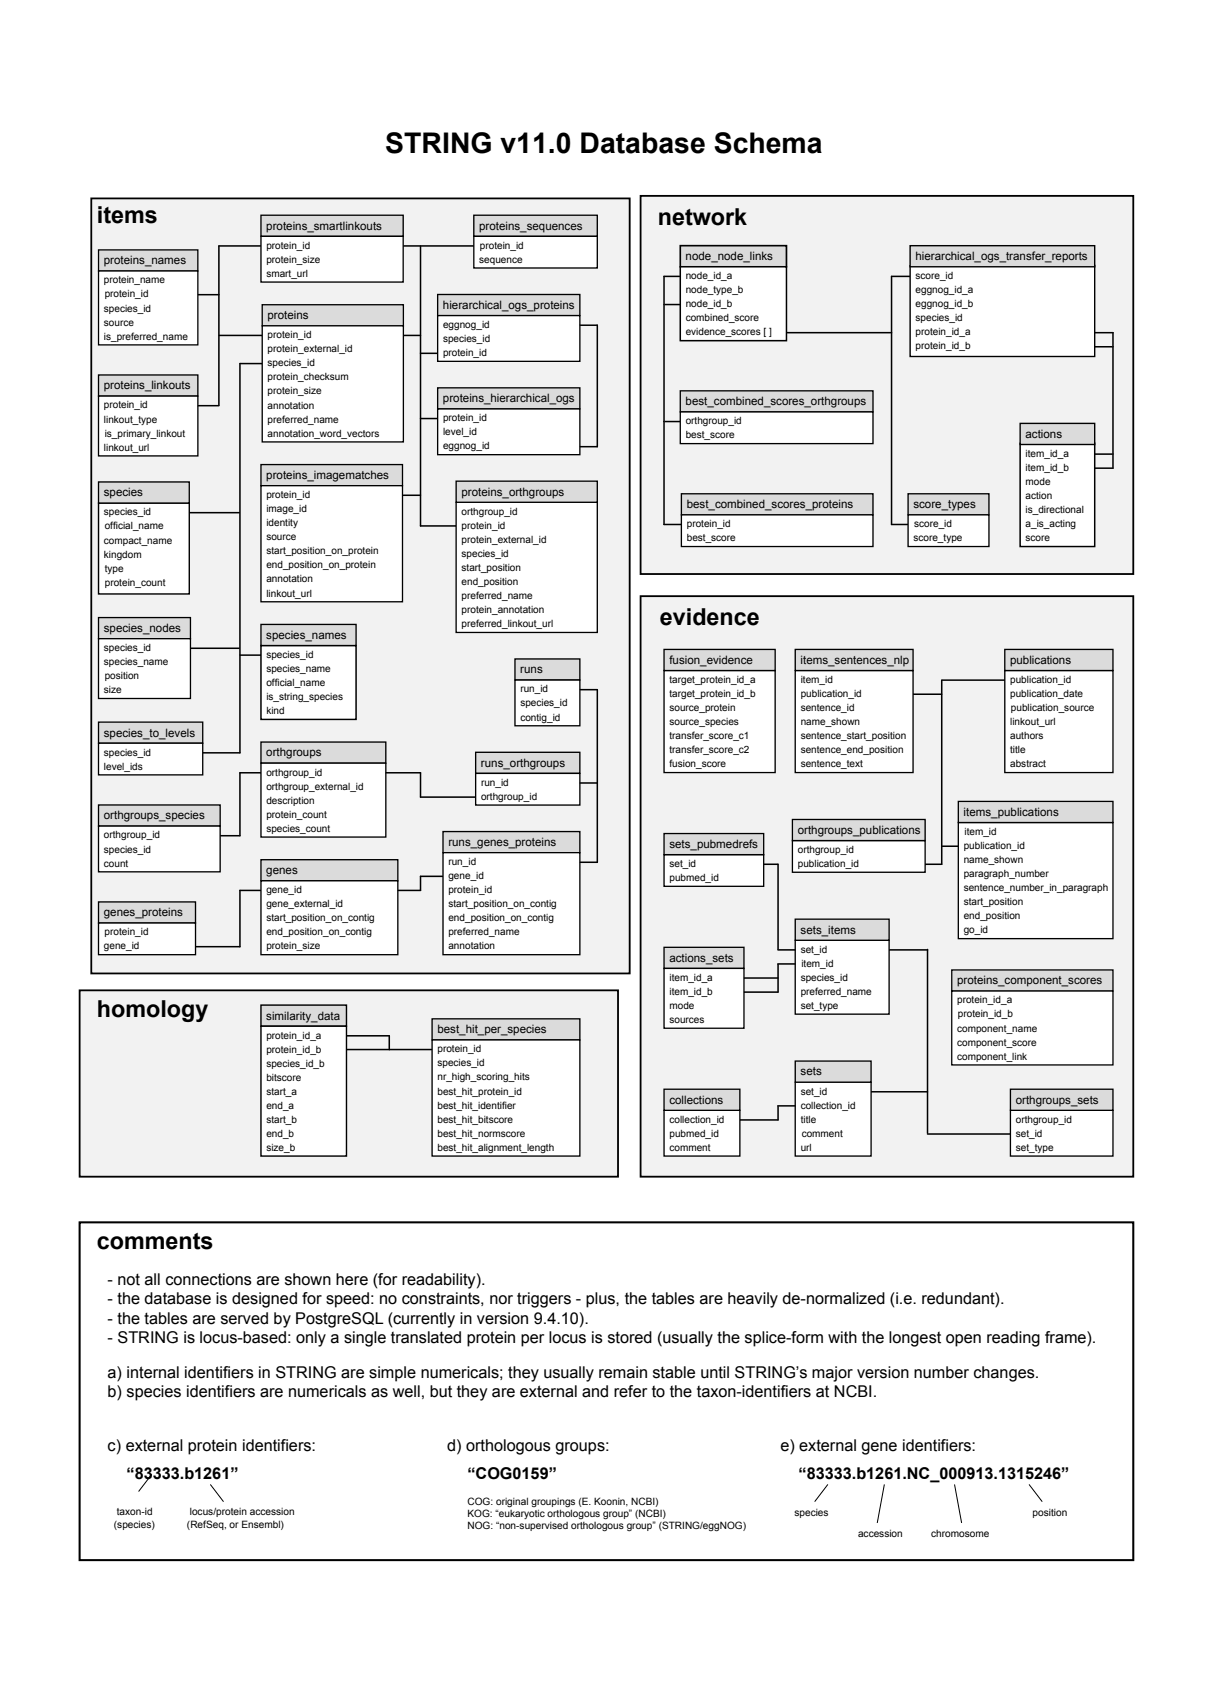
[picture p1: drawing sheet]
<svg xmlns="http://www.w3.org/2000/svg" width="210mm" height="297mm" viewBox="0 0 210 297" stroke-linecap="round" stroke-linejoin="round" font-family="sans-serif">
<defs><g id="words">
<text font-size="4.9" x="67" y="26.6">STRING v11.0 Database Schema</text>
<g font-size="4.1">
<text x="16.8" y="38.8">items</text>
<text x="114.4" y="39.1">network</text>
<text x="114.7" y="108.7">evidence</text>
<text x="16.8" y="176.9">homology</text>
<text x="16.8" y="217.3">comments</text>
</g>
<g font-size="2.8">
<text x="18.7" y="223.4">- not all connections are shown here (for readability).</text>
<text x="18.7" y="226.8">- the database is designed for speed: no constraints, nor triggers - plus, the tables are heavily de-normalized (i.e. redundant).</text>
<text x="18.7" y="230.1">- the tables are served by PostgreSQL (currently in version 9.4.10).</text>
<text x="18.7" y="233.5">- STRING is locus-based: only a single translated protein per locus is stored (usually the splice-form with the longest open reading frame).</text>
<text x="18.7" y="239.6">a) internal identifiers in STRING are simple numericals; they usually remain stable until STRING’s major version number changes.</text>
<text x="18.7" y="243">b) species identifiers are numericals as well, but they are external and refer to the taxon-identifiers at NCBI.</text>
<text x="18.7" y="252.2">c) external protein identifiers:</text>
<text x="22" y="257.1">“83333.b1261”</text>
<text x="77.7" y="252.2">d) orthologous groups:</text>
<text x="81.3" y="257.1">“COG0159”</text>
<text x="135.7" y="252.2">e) external gene identifiers:</text>
<text x="138.8" y="257.1">“83333.b1261.NC_000913.1315246”</text>
</g>
<g font-size="2">
<text x="46.3" y="39.9">proteins_smartlinkouts</text>
<text x="83.3" y="39.9">proteins_sequences</text>
<text x="18.1" y="46">proteins_names</text>
<text x="119.2" y="45.2">node_node_links</text>
<text x="159.1" y="45.2">hierarchical_ogs_transfer_reports</text>
<text x="77" y="53.7">hierarchical_ogs_proteins</text>
<text x="46.5" y="55.5">proteins</text>
<text x="18.1" y="67.7">proteins_linkouts</text>
<text x="77" y="69.9">proteins_hierarchical_ogs</text>
<text x="119.2" y="70.5">best_combined_scores_orthgroups</text>
<text x="178.3" y="76.1">actions</text>
<text x="46.3" y="83.3">proteins_imagematches</text>
<text x="18.1" y="86.3">species</text>
<text x="80.2" y="86.2">proteins_orthgroups</text>
<text x="119.4" y="88.4">best_combined_scores_proteins</text>
<text x="158.8" y="88.4">score_types</text>
<text x="18.1" y="109.9">species_nodes</text>
<text x="46.3" y="111.1">species_names</text>
<text x="90.5" y="117.1">runs</text>
<text x="116.4" y="115.4">fusion_evidence</text>
<text x="139.2" y="115.4">items_sentences_nlp</text>
<text x="175.6" y="115.4">publications</text>
<text x="18.1" y="128.1">species_to_levels</text>
<text x="46.3" y="131.5">orthgroups</text>
<text x="83.6" y="133.3">runs_orthgroups</text>
<text x="18.1" y="142.5">orthgroups_species</text>
<text x="167.5" y="141.9">items_publications</text>
<text x="77.9" y="147.1">runs_genes_proteins</text>
<text x="116.4" y="147.5">sets_pubmedrefs</text>
<text x="138.7" y="145">orthgroups_publications</text>
<text x="46.3" y="152">genes</text>
<text x="18.1" y="159.3">genes_proteins</text>
<text x="116.4" y="167.2">actions_sets</text>
<text x="139.2" y="162.3">sets_items</text>
<text x="166.4" y="171.2">proteins_component_scores</text>
<text x="46.3" y="177.3">similarity_data</text>
<text x="76" y="179.7">best_hit_per_species</text>
<text x="116.4" y="191.9">collections</text>
<text x="139.2" y="187">sets</text>
<text x="176.6" y="191.9">orthgroups_sets</text>
</g>
<g font-size="1.8">
<text x="20.3" y="263.5">taxon-id</text>
<text x="33" y="263.5">locus/protein accession</text>
<text x="81.3" y="261.7">COG: original groupings (E. Koonin, NCBI)</text>
<text x="81.3" y="263.8">KOG: “eukaryotic orthologous group” (NCBI)</text>
<text x="138.1" y="263.6">species</text>
<text x="179.5" y="263.6">position</text>
<text x="19.8" y="265.6">(species)</text>
<text x="32.5" y="265.6">(RefSeq, or Ensembl)</text>
<text x="81.3" y="265.9">NOG: “non-supervised orthologous group” (STRING/eggNOG)</text>
<text x="149.2" y="267.2">accession</text>
<text x="161.9" y="267.2">chromosome</text>
</g>
<g font-size="1.7">
<text x="46.3" y="43.2">protein_id</text>
<text x="46.3" y="45.7">protein_size</text>
<text x="83.3" y="45.7">sequence</text>
<text x="83.4" y="43.2">protein_id</text>
<text x="18.1" y="49.3">protein_name</text>
<text x="18.2" y="51.7">protein_id</text>
<text x="46.3" y="48.1">smart_url</text>
<text x="119.2" y="48.5">node_id_a</text>
<text x="119.2" y="51">node_type_b</text>
<text x="119.2" y="53.4">node_id_b</text>
<text x="159.2" y="51">eggnog_id_a</text>
<text x="159.2" y="53.4">eggnog_id_b</text>
<text x="159.2" y="48.5">score_id</text>
<text x="18.1" y="54.2">species_id</text>
<text x="18.1" y="56.6">source</text>
<text x="18.1" y="59.1">is_preferred_name</text>
<text x="46.5" y="58.8">protein_id</text>
<text x="77" y="57">eggnog_id</text>
<text x="77" y="59.5">species_id</text>
<text x="119.2" y="55.9">combined_score</text>
<text x="119.2" y="58.3">evidence_scores [ ]</text>
<text x="159.2" y="55.9">species_id</text>
<text x="159.2" y="58.3">protein_id_a</text>
<text x="46.5" y="61.3">protein_external_id</text>
<text x="46.5" y="63.7">species_id</text>
<text x="77" y="61.9">protein_id</text>
<text x="159.2" y="60.8">protein_id_b</text>
<text x="18.1" y="71">protein_id</text>
<text x="46.5" y="66.1">protein_checksum</text>
<text x="46.5" y="68.6">protein_size</text>
<text x="46.5" y="71">annotation</text>
<text x="18.1" y="73.5">linkout_type</text>
<text x="18.2" y="75.9">is_primary_linkout</text>
<text x="46.5" y="73.5">preferred_name</text>
<text x="46.5" y="75.9">annotation_word_vectors</text>
<text x="77" y="73.3">protein_id</text>
<text x="77" y="75.7">level_id</text>
<text x="119.2" y="73.8">orthgroup_id</text>
<text x="119.2" y="76.2">best_score</text>
<text x="18.1" y="78.4">linkout_url</text>
<text x="77" y="78.1">eggnog_id</text>
<text x="178.3" y="81.9">item_id_b</text>
<text x="178.3" y="79.4">item_id_a</text>
<text x="18.1" y="89.6">species_id</text>
<text x="46.3" y="86.6">protein_id</text>
<text x="46.3" y="89">image_id</text>
<text x="80.2" y="89.5">orthgroup_id</text>
<text x="178.3" y="84.3">mode</text>
<text x="178.3" y="86.8">action</text>
<text x="178.3" y="89.2">is_directional</text>
<text x="18.1" y="94.5">compact_name</text>
<text x="18.2" y="92.1">official_name</text>
<text x="46.3" y="91.5">identity</text>
<text x="46.3" y="93.9">source</text>
<text x="80.2" y="91.9">protein_id</text>
<text x="80.2" y="94.4">protein_external_id</text>
<text x="119.4" y="91.7">protein_id</text>
<text x="119.4" y="94.1">best_score</text>
<text x="158.8" y="94.1">score_type</text>
<text x="158.9" y="91.7">score_id</text>
<text x="178.3" y="91.7">a_is_acting</text>
<text x="178.3" y="94.1">score</text>
<text x="18.1" y="97">kingdom</text>
<text x="18.2" y="99.4">type</text>
<text x="18.2" y="101.9">protein_count</text>
<text x="46.3" y="96.4">start_position_on_protein</text>
<text x="46.3" y="98.8">end_position_on_protein</text>
<text x="46.3" y="101.3">annotation</text>
<text x="80.2" y="96.8">species_id</text>
<text x="80.2" y="99.3">start_position</text>
<text x="80.2" y="101.7">end_position</text>
<text x="46.3" y="103.7">linkout_url</text>
<text x="80.2" y="104.2">preferred_name</text>
<text x="80.2" y="106.6">protein_annotation</text>
<text x="18.1" y="113.2">species_id</text>
<text x="80.2" y="109.1">preferred_linkout_url</text>
<text x="18.1" y="115.7">species_name</text>
<text x="18.2" y="118.1">position</text>
<text x="46.3" y="114.4">species_id</text>
<text x="46.3" y="116.8">species_name</text>
<text x="46.3" y="119.3">official_name</text>
<text x="116.4" y="118.7">target_protein_id_a</text>
<text x="139.2" y="118.7">item_id</text>
<text x="175.6" y="118.7">publication_id</text>
<text x="18.1" y="120.6">size</text>
<text x="46.3" y="121.7">is_string_species</text>
<text x="46.3" y="124.2">kind</text>
<text x="90.5" y="120.4">run_id</text>
<text x="90.5" y="122.8">species_id</text>
<text x="90.5" y="125.3">contig_id</text>
<text x="116.4" y="121.2">target_protein_id_b</text>
<text x="116.4" y="123.6">source_protein</text>
<text x="139.2" y="121.2">publication_id</text>
<text x="139.2" y="123.6">sentence_id</text>
<text x="175.6" y="121.2">publication_date</text>
<text x="175.7" y="123.6">publication_source</text>
<text x="18.1" y="131.4">species_id</text>
<text x="116.4" y="126.1">source_species</text>
<text x="116.4" y="128.5">transfer_score_c1</text>
<text x="116.4" y="131">transfer_score_c2</text>
<text x="139.2" y="126.1">name_shown</text>
<text x="139.2" y="128.5">sentence_start_position</text>
<text x="139.2" y="131">sentence_end_position</text>
<text x="175.6" y="126.1">linkout_url</text>
<text x="175.6" y="128.5">authors</text>
<text x="175.6" y="131">title</text>
<text x="18.1" y="133.8">level_ids</text>
<text x="46.3" y="134.9">orthgroup_id</text>
<text x="46.3" y="137.3">orthgroup_external_id</text>
<text x="83.6" y="136.6">run_id</text>
<text x="116.4" y="133.4">fusion_score</text>
<text x="139.2" y="133.4">sentence_text</text>
<text x="175.6" y="133.4">abstract</text>
<text x="46.3" y="139.7">description</text>
<text x="46.3" y="142.2">protein_count</text>
<text x="83.6" y="139.1">orthgroup_id</text>
<text x="18.1" y="145.8">orthgroup_id</text>
<text x="18.1" y="148.2">species_id</text>
<text x="46.3" y="144.6">species_count</text>
<text x="138.7" y="148.3">orthgroup_id</text>
<text x="167.5" y="147.6">publication_id</text>
<text x="167.7" y="145.2">item_id</text>
<text x="18.1" y="150.7">count</text>
<text x="46.3" y="155.3">gene_id</text>
<text x="78" y="150.4">run_id</text>
<text x="78" y="152.9">gene_id</text>
<text x="78" y="155.3">protein_id</text>
<text x="116.4" y="150.8">set_id</text>
<text x="116.4" y="153.2">pubmed_id</text>
<text x="138.7" y="150.8">publication_id</text>
<text x="167.5" y="150.1">name_shown</text>
<text x="167.5" y="152.5">paragraph_number</text>
<text x="167.5" y="155">sentence_number_in_paragraph</text>
<text x="46.3" y="157.8">gene_external_id</text>
<text x="46.3" y="160.2">start_position_on_contig</text>
<text x="78" y="157.8">start_position_on_contig</text>
<text x="78" y="160.2">end_position_on_contig</text>
<text x="167.5" y="157.4">start_position</text>
<text x="167.5" y="159.9">end_position</text>
<text x="18.1" y="165.1">gene_id</text>
<text x="18.2" y="162.7">protein_id</text>
<text x="46.3" y="162.7">end_position_on_contig</text>
<text x="46.3" y="165.1">protein_size</text>
<text x="78" y="162.7">preferred_name</text>
<text x="78" y="165.1">annotation</text>
<text x="139.2" y="165.7">set_id</text>
<text x="167.5" y="162.3">go_id</text>
<text x="116.4" y="170.5">item_id_a</text>
<text x="116.4" y="173">item_id_b</text>
<text x="139.2" y="170.5">species_id</text>
<text x="139.2" y="173">preferred_name</text>
<text x="139.3" y="168.1">item_id</text>
<text x="116.4" y="175.4">mode</text>
<text x="116.4" y="177.9">sources</text>
<text x="139.2" y="175.4">set_type</text>
<text x="166.4" y="174.5">protein_id_a</text>
<text x="166.4" y="179.4">component_name</text>
<text x="166.5" y="176.9">protein_id_b</text>
<text x="46.3" y="180.6">protein_id_a</text>
<text x="46.3" y="183">protein_id_b</text>
<text x="46.3" y="185.5">species_id_b</text>
<text x="76.1" y="183">protein_id</text>
<text x="76.1" y="185.4">species_id</text>
<text x="166.4" y="181.8">component_score</text>
<text x="166.4" y="184.3">component_link</text>
<text x="46.3" y="187.9">bitscore</text>
<text x="46.3" y="190.4">start_a</text>
<text x="76.1" y="187.9">nr_high_scoring_hits</text>
<text x="76.1" y="190.3">best_hit_protein_id</text>
<text x="139.2" y="190.3">set_id</text>
<text x="46.3" y="192.8">end_a</text>
<text x="46.3" y="195.3">start_b</text>
<text x="46.3" y="197.7">end_b</text>
<text x="76.1" y="192.8">best_hit_identifier</text>
<text x="76.1" y="195.2">best_hit_bitscore</text>
<text x="76.1" y="197.7">best_hit_normscore</text>
<text x="116.4" y="195.2">collection_id</text>
<text x="116.4" y="197.7">pubmed_id</text>
<text x="139.2" y="192.8">collection_id</text>
<text x="139.2" y="195.2">title</text>
<text x="139.4" y="197.7">comment</text>
<text x="176.6" y="195.2">orthgroup_id</text>
<text x="176.6" y="197.7">set_id</text>
<text x="46.3" y="200.2">size_b</text>
<text x="76.1" y="200.1">best_hit_alignment_length</text>
<text x="116.4" y="200.1">comment</text>
<text x="139.2" y="200.1">url</text>
<text x="176.6" y="200.1">set_type</text>
</g>
</g></defs>
<g fill="#f2f2f2" stroke="#000" stroke-width=".31">
<path d="M15.9 34.5h93.6v134.8h-93.6z"/>
<path d="M111.4 34.1h85.6v65.7h-85.6z"/>
<path d="M111.4 103.7h85.6v100.9h-85.6z"/>
<path d="M13.8 172.2h93.6v32.4h-93.6z"/>
</g>
<path d="M95.2 119.9h8.6z" fill="#fff"/>
<path d="M95.2 119.9h8.6" fill="none" stroke="#000" stroke-width=".26"/>
<path d="M89.5 114.6h11.3v3.7h-11.3z" fill="#dbdbdb" stroke="#000" stroke-width=".23"/>
<path d="M89.5 118.3h11.3v7.9h-11.3z" fill="#fff" stroke="#000" stroke-width=".23"/>
<path d="M73.1 138.6h10.5z" fill="#fff"/>
<path d="M73.1 138.6h10.5" fill="none" stroke="#000" stroke-width=".26"/>
<path d="M88.4 136.2h15.4z" fill="#fff"/>
<path d="M88.4 136.2h15.4" fill="none" stroke="#000" stroke-width=".26"/>
<path d="M82.7 130.8h18.1v3.7h-18.1z" fill="#dbdbdb" stroke="#000" stroke-width=".23"/>
<path d="M82.7 134.5h18.1v5.5h-18.1z" fill="#fff" stroke="#000" stroke-width=".23"/>
<path d="M41.7 154.8h31.4z" fill="#fff"/>
<path d="M41.7 154.8h31.4" fill="none" stroke="#000" stroke-width=".26"/>
<path d="M45.4 149.5h23.8v3.7h-23.8z" fill="#dbdbdb" stroke="#000" stroke-width=".23"/>
<path d="M45.4 153.2h23.8v12.8h-23.8z" fill="#fff" stroke="#000" stroke-width=".23"/>
<path d="M38.1 58.3h35z" fill="#fff"/>
<path d="M38.1 58.3h35" fill="none" stroke="#000" stroke-width=".26"/>
<path d="M41.7 63.2h4.8z" fill="#fff"/>
<path d="M41.7 63.2h4.8" fill="none" stroke="#000" stroke-width=".26"/>
<path d="M45.6 53h24.5v3.7h-24.5z" fill="#dbdbdb" stroke="#000" stroke-width=".23"/>
<path d="M45.6 56.7h24.5v20.1h-24.5z" fill="#fff" stroke="#000" stroke-width=".23"/>
<path d="M41.7 134.4h31.4z" fill="#fff"/>
<path d="M41.7 134.4h31.4" fill="none" stroke="#000" stroke-width=".26"/>
<path d="M45.4 129h21.7v3.7h-21.7z" fill="#dbdbdb" stroke="#000" stroke-width=".23"/>
<path d="M45.4 132.7h21.7v12.9h-21.7z" fill="#fff" stroke="#000" stroke-width=".23"/>
<path d="M25.8 51.2h12.3z" fill="#fff"/>
<path d="M25.8 51.2h12.3" fill="none" stroke="#000" stroke-width=".26"/>
<path d="M17.1 43.5h17.3v3.6h-17.3z" fill="#dbdbdb" stroke="#000" stroke-width=".22"/>
<path d="M17.1 47.1h17.3v12.9h-17.3z" fill="#fff" stroke="#000" stroke-width=".22"/>
<path d="M38.1 42.8h35z" fill="#fff"/>
<path d="M38.1 42.8h35" fill="none" stroke="#000" stroke-width=".26"/>
<path d="M45.4 37.4h24.7v3.7h-24.7z" fill="#dbdbdb" stroke="#000" stroke-width=".23"/>
<path d="M45.4 41.1h24.7v7.9h-24.7z" fill="#fff" stroke="#000" stroke-width=".23"/>
<path d="M73.1 42.8h10.5z" fill="#fff"/>
<path d="M73.1 42.8h10.5" fill="none" stroke="#000" stroke-width=".26"/>
<path d="M82.4 37.4h21.4v3.7h-21.4z" fill="#dbdbdb" stroke="#000" stroke-width=".23"/>
<path d="M82.4 41.1h21.4v5.5h-21.4z" fill="#fff" stroke="#000" stroke-width=".23"/>
<path d="M27.7 145.3h14z" fill="#fff"/>
<path d="M27.7 145.3h14" fill="none" stroke="#000" stroke-width=".26"/>
<path d="M17.1 140h21.2v3.6h-21.2z" fill="#dbdbdb" stroke="#000" stroke-width=".23"/>
<path d="M17.1 143.6h21.2v8h-21.2z" fill="#fff" stroke="#000" stroke-width=".23"/>
<path d="M26.2 112.7h15.4z" fill="#fff"/>
<path d="M26.2 112.7h15.4" fill="none" stroke="#000" stroke-width=".26"/>
<path d="M17.1 107.4h16v3.7h-16z" fill="#dbdbdb" stroke="#000" stroke-width=".23"/>
<path d="M17.1 111.1h16v10.4h-16z" fill="#fff" stroke="#000" stroke-width=".23"/>
<path d="M22 164.6h19.7z" fill="#fff"/>
<path d="M22 164.6h19.7" fill="none" stroke="#000" stroke-width=".26"/>
<path d="M17.1 156.8h16.9v3.7h-16.9z" fill="#dbdbdb" stroke="#000" stroke-width=".23"/>
<path d="M17.1 160.5h16.9v5.5h-16.9z" fill="#fff" stroke="#000" stroke-width=".23"/>
<path d="M82.5 149.9h21.3z" fill="#fff"/>
<path d="M82.5 149.9h21.3" fill="none" stroke="#000" stroke-width=".26"/>
<path d="M73.1 152.4h4.8z" fill="#fff"/>
<path d="M73.1 152.4h4.8" fill="none" stroke="#000" stroke-width=".26"/>
<path d="M77 144.6h23.8v3.7h-23.8z" fill="#dbdbdb" stroke="#000" stroke-width=".23"/>
<path d="M77 148.3h23.8v17.7h-23.8z" fill="#fff" stroke="#000" stroke-width=".23"/>
<path d="M13.8 212.6h183.2v58.7h-183.2z" fill="#fff" stroke="#000" stroke-width=".35"/>
<path d="M26.4 256.4l-2.3 3M36.6 258.1l2.3 3M143.9 258.1l-2.3 3M153.7 258.1l-1.2 6.7M165.9 258.1l1.3 6.7M178.9 258.1l2.3 3" fill="none" stroke="#000" stroke-width=".18"/>
<path d="M115.4 91.2h4z" fill="#fff"/>
<path d="M115.4 91.2h4" fill="none" stroke="#000" stroke-width=".26"/>
<path d="M118.5 85.9h33.3v3.6h-33.3z" fill="#dbdbdb" stroke="#000" stroke-width=".23"/>
<path d="M118.5 89.5h33.3v5.5h-33.3z" fill="#fff" stroke="#000" stroke-width=".23"/>
<path d="M115.4 73.3h4z" fill="#fff"/>
<path d="M115.4 73.3h4" fill="none" stroke="#000" stroke-width=".26"/>
<path d="M118.3 68h33.5v3.6h-33.5z" fill="#dbdbdb" stroke="#000" stroke-width=".23"/>
<path d="M118.3 71.6h33.5v5.5h-33.5z" fill="#fff" stroke="#000" stroke-width=".23"/>
<path d="M115.4 53h4z" fill="#fff"/>
<path d="M115.4 53h4" fill="none" stroke="#000" stroke-width=".26"/>
<path d="M115.4 48.1h4z" fill="#fff"/>
<path d="M115.4 48.1h4" fill="none" stroke="#000" stroke-width=".26"/>
<path d="M134.3 57.8h20.7z" fill="#fff"/>
<path d="M134.3 57.8h20.7" fill="none" stroke="#000" stroke-width=".26"/>
<path d="M118.3 42.7h18.4v3.7h-18.4z" fill="#dbdbdb" stroke="#000" stroke-width=".29"/>
<path d="M118.3 46.4h18.4v12.8h-18.4z" fill="#fff" stroke="#000" stroke-width=".26"/>
<path d="M155 91.2h4.1z" fill="#fff"/>
<path d="M155 91.2h4.1" fill="none" stroke="#000" stroke-width=".26"/>
<path d="M157.9 85.9h14v3.6h-14z" fill="#dbdbdb" stroke="#000" stroke-width=".23"/>
<path d="M157.9 89.5h14v5.5h-14z" fill="#fff" stroke="#000" stroke-width=".23"/>
<path d="M73.1 91.5h7.1z" fill="#fff"/>
<path d="M73.1 91.5h7.1" fill="none" stroke="#000" stroke-width=".26"/>
<path d="M79.3 87.3h24.5v22.7h-24.5z" fill="#fff" stroke="#000" stroke-width=".23"/>
<path d="M79.3 83.7h24.5v3.6h-24.5z" fill="#dbdbdb" stroke="#000" stroke-width=".23"/>
<path d="M41.7 113.9h4.8z" fill="#fff"/>
<path d="M41.7 113.9h4.8" fill="none" stroke="#000" stroke-width=".26"/>
<path d="M45.4 112.3h16.5v12.8h-16.5z" fill="#fff" stroke="#000" stroke-width=".26"/>
<path d="M45.4 108.6h16.5v3.7h-16.5z" fill="#dbdbdb" stroke="#000" stroke-width=".23"/>
<path d="M115.4 116.6h19.4v17.7h-19.4z" fill="#fff" stroke="#000" stroke-width=".23"/>
<path d="M115.4 112.9h19.4v3.7h-19.4z" fill="#dbdbdb" stroke="#000" stroke-width=".23"/>
<path d="M143.7 189.8h17.5z" fill="#fff"/>
<path d="M143.7 189.8h17.5" fill="none" stroke="#000" stroke-width=".26"/>
<path d="M135.3 192.3h4.1z" fill="#fff"/>
<path d="M135.3 192.3h4.1" fill="none" stroke="#000" stroke-width=".26"/>
<path d="M138.2 188.2h13.2v12.8h-13.2z" fill="#fff" stroke="#000" stroke-width=".23"/>
<path d="M138.2 184.5h13.2v3.7h-13.2z" fill="#dbdbdb" stroke="#000" stroke-width=".23"/>
<path d="M118.5 150.3h16.8z" fill="#fff"/>
<path d="M118.5 150.3h16.8" fill="none" stroke="#000" stroke-width=".26"/>
<path d="M115.4 148.6h17.4v5.5h-17.4z" fill="#fff" stroke="#000" stroke-width=".23"/>
<path d="M115.4 144.9h17.4v3.7h-17.4z" fill="#dbdbdb" stroke="#000" stroke-width=".23"/>
<path d="M125.7 194.7h9.6z" fill="#fff"/>
<path d="M125.7 194.7h9.6" fill="none" stroke="#000" stroke-width=".26"/>
<path d="M115.4 193.1h13.2v7.9h-13.2z" fill="#fff" stroke="#000" stroke-width=".23"/>
<path d="M115.4 189.4h13.2v3.7h-13.2z" fill="#dbdbdb" stroke="#000" stroke-width=".23"/>
<path d="M149.3 150.3h14.4z" fill="#fff"/>
<path d="M149.3 150.3h14.4" fill="none" stroke="#000" stroke-width=".26"/>
<path d="M137.8 146.2h23v5.5h-23z" fill="#fff" stroke="#000" stroke-width=".23"/>
<path d="M137.8 142.5h23v3.7h-23z" fill="#dbdbdb" stroke="#000" stroke-width=".23"/>
<path d="M161.2 197.2h15.4z" fill="#fff"/>
<path d="M161.2 197.2h15.4" fill="none" stroke="#000" stroke-width=".26"/>
<path d="M175.7 193.1h17.8v7.9h-17.8z" fill="#fff" stroke="#000" stroke-width=".23"/>
<path d="M175.7 189.4h17.8v3.7h-17.8z" fill="#dbdbdb" stroke="#000" stroke-width=".23"/>
<path d="M123.6 172.5h11.7z" fill="#fff"/>
<path d="M123.6 172.5h11.7" fill="none" stroke="#000" stroke-width=".26"/>
<path d="M123.6 170.1h11.7z" fill="#fff"/>
<path d="M123.6 170.1h11.7" fill="none" stroke="#000" stroke-width=".26"/>
<path d="M115.4 164.7h13.9v3.7h-13.9z" fill="#dbdbdb" stroke="#000" stroke-width=".23"/>
<path d="M115.4 168.4h13.9v10.4h-13.9z" fill="#fff" stroke="#000" stroke-width=".23"/>
<path d="M163.7 118.3h27.3z" fill="#fff"/>
<path d="M163.7 118.3h27.3" fill="none" stroke="#000" stroke-width=".26"/>
<path d="M174.7 116.6h18.8v17.7h-18.8z" fill="#fff" stroke="#000" stroke-width=".23"/>
<path d="M174.7 112.9h18.8v3.7h-18.8z" fill="#dbdbdb" stroke="#000" stroke-width=".23"/>
<path d="M163.7 147.1h4z" fill="#fff"/>
<path d="M163.7 147.1h4" fill="none" stroke="#000" stroke-width=".26"/>
<path d="M166.6 143h26.9v20.2h-26.9z" fill="#fff" stroke="#000" stroke-width=".23"/>
<path d="M166.6 139.4h26.9v3.6h-26.9z" fill="#dbdbdb" stroke="#000" stroke-width=".23"/>
<path d="M149.5 120.7h14.2z" fill="#fff"/>
<path d="M149.5 120.7h14.2" fill="none" stroke="#000" stroke-width=".26"/>
<path d="M138.2 116.6h20.5v17.7h-20.5z" fill="#fff" stroke="#000" stroke-width=".23"/>
<path d="M138.2 112.9h20.5v3.7h-20.5z" fill="#dbdbdb" stroke="#000" stroke-width=".23"/>
<path d="M135.3 167.6h4.1z" fill="#fff"/>
<path d="M135.3 167.6h4.1" fill="none" stroke="#000" stroke-width=".26"/>
<path d="M135.3 165.2h25.9z" fill="#fff"/>
<path d="M135.3 165.2h25.9" fill="none" stroke="#000" stroke-width=".26"/>
<path d="M138.2 163.5h16.4v12.8h-16.4z" fill="#fff" stroke="#000" stroke-width=".23"/>
<path d="M138.2 159.8h16.4v3.7h-16.4z" fill="#dbdbdb" stroke="#000" stroke-width=".23"/>
<path d="M67.7 182.5h8.3z" fill="#fff"/>
<path d="M67.7 182.5h8.3" fill="none" stroke="#000" stroke-width=".26"/>
<path d="M75.1 177.2h25.7v3.6h-25.7z" fill="#dbdbdb" stroke="#000" stroke-width=".23"/>
<path d="M75.1 180.8h25.7v20.2h-25.7z" fill="#fff" stroke="#000" stroke-width=".23"/>
<path d="M55.7 180.1h12z" fill="#fff"/>
<path d="M55.7 180.1h12" fill="none" stroke="#000" stroke-width=".26"/>
<path d="M55.7 182.5h12z" fill="#fff"/>
<path d="M55.7 182.5h12" fill="none" stroke="#000" stroke-width=".26"/>
<path d="M45.4 174.8h14.8v3.6h-14.8z" fill="#dbdbdb" stroke="#000" stroke-width=".25"/>
<path d="M45.4 178.4h14.8v22.6h-14.8z" fill="#fff" stroke="#000" stroke-width=".25"/>
<path d="M25.4 70.5h12.7z" fill="#fff"/>
<path d="M25.4 70.5h12.7" fill="none" stroke="#000" stroke-width=".26"/>
<path d="M17.1 65.2h17.3v3.7h-17.3z" fill="#dbdbdb" stroke="#000" stroke-width=".23"/>
<path d="M17.1 68.9h17.3v10.4h-17.3z" fill="#fff" stroke="#000" stroke-width=".23"/>
<path d="M168.5 60.3h25z" fill="#fff"/>
<path d="M168.5 60.3h25" fill="none" stroke="#000" stroke-width=".26"/>
<path d="M168.5 57.8h25z" fill="#fff"/>
<path d="M168.5 57.8h25" fill="none" stroke="#000" stroke-width=".26"/>
<path d="M155 48.1h4.1z" fill="#fff"/>
<path d="M155 48.1h4.1" fill="none" stroke="#000" stroke-width=".26"/>
<path d="M158.2 46.2h32.1v15.8h-32.1z" fill="#fff" stroke="#000" stroke-width=".24"/>
<path d="M158.2 42.7h32.1v3.7h-32.1z" fill="#dbdbdb" stroke="#000" stroke-width=".24"/>
<path d="M185.7 79h7.8z" fill="#fff"/>
<path d="M185.7 79h7.8" fill="none" stroke="#000" stroke-width=".26"/>
<path d="M185.7 81.4h7.8z" fill="#fff"/>
<path d="M185.7 81.4h7.8" fill="none" stroke="#000" stroke-width=".26"/>
<path d="M177.3 77.1h13v17.9h-13z" fill="#fff" stroke="#000" stroke-width=".26"/>
<path d="M177.3 73.6h13v3.7h-13z" fill="#dbdbdb" stroke="#000" stroke-width=".24"/>
<path d="M85 77.7h18.8z" fill="#fff"/>
<path d="M85 77.7h18.8" fill="none" stroke="#000" stroke-width=".26"/>
<path d="M73.1 72.8h3.9z" fill="#fff"/>
<path d="M73.1 72.8h3.9" fill="none" stroke="#000" stroke-width=".26"/>
<path d="M76.1 67.4h24.7v3.7h-24.7z" fill="#dbdbdb" stroke="#000" stroke-width=".23"/>
<path d="M76.1 71.1h24.7v8h-24.7z" fill="#fff" stroke="#000" stroke-width=".23"/>
<path d="M73.1 61.4h3.9z" fill="#fff"/>
<path d="M73.1 61.4h3.9" fill="none" stroke="#000" stroke-width=".26"/>
<path d="M85 56.5h18.8z" fill="#fff"/>
<path d="M85 56.5h18.8" fill="none" stroke="#000" stroke-width=".26"/>
<path d="M76.1 51.2h24.7v3.7h-24.7z" fill="#dbdbdb" stroke="#000" stroke-width=".23"/>
<path d="M76.1 54.9h24.7v7.9h-24.7z" fill="#fff" stroke="#000" stroke-width=".23"/>
<path d="M26.2 130.9h15.5z" fill="#fff"/>
<path d="M26.2 130.9h15.5" fill="none" stroke="#000" stroke-width=".26"/>
<path d="M17.1 125.6h18.1v3.6h-18.1z" fill="#dbdbdb" stroke="#000" stroke-width=".23"/>
<path d="M17.1 129.2h18.1v5.5h-18.1z" fill="#fff" stroke="#000" stroke-width=".23"/>
<path d="M103.8 56.5v21.2z" fill="#fff"/>
<path d="M103.8 56.5v21.2" fill="none" stroke="#000" stroke-width=".26"/>
<path d="M103.8 119.9v30z" fill="#fff"/>
<path d="M103.8 119.9v30" fill="none" stroke="#000" stroke-width=".26"/>
<path d="M41.7 63.2v67.7z" fill="#fff"/>
<path d="M41.7 63.2v67.7" fill="none" stroke="#000" stroke-width=".26"/>
<path d="M38.1 42.8v27.7z" fill="#fff"/>
<path d="M38.1 42.8v27.7" fill="none" stroke="#000" stroke-width=".26"/>
<path d="M41.7 134.4v10.9z" fill="#fff"/>
<path d="M41.7 134.4v10.9" fill="none" stroke="#000" stroke-width=".26"/>
<path d="M41.7 154.8v9.8z" fill="#fff"/>
<path d="M41.7 154.8v9.8" fill="none" stroke="#000" stroke-width=".26"/>
<path d="M73.1 42.8v48.7z" fill="#fff"/>
<path d="M73.1 42.8v48.7" fill="none" stroke="#000" stroke-width=".26"/>
<path d="M73.1 152.4v2.4z" fill="#fff"/>
<path d="M73.1 152.4v2.4" fill="none" stroke="#000" stroke-width=".26"/>
<path d="M73.1 134.4v4.2z" fill="#fff"/>
<path d="M73.1 134.4v4.2" fill="none" stroke="#000" stroke-width=".26"/>
<path d="M193.5 57.8v23.6z" fill="#fff"/>
<path d="M193.5 57.8v23.6" fill="none" stroke="#000" stroke-width=".26"/>
<path d="M155 48.1v43.1z" fill="#fff"/>
<path d="M155 48.1v43.1" fill="none" stroke="#000" stroke-width=".26"/>
<path d="M115.4 48.1v43.1z" fill="#fff"/>
<path d="M115.4 48.1v43.1" fill="none" stroke="#000" stroke-width=".26"/>
<path d="M67.7 180.1v2.4z" fill="#fff"/>
<path d="M67.7 180.1v2.4" fill="none" stroke="#000" stroke-width=".26"/>
<path d="M163.7 118.3v32z" fill="#fff"/>
<path d="M163.7 118.3v32" fill="none" stroke="#000" stroke-width=".26"/>
<path d="M135.3 150.3v14.8z" fill="#fff"/>
<path d="M135.3 150.3v14.8" fill="none" stroke="#000" stroke-width=".26"/>
<path d="M135.3 167.6v4.9z" fill="#fff"/>
<path d="M135.3 167.6v4.9" fill="none" stroke="#000" stroke-width=".26"/>
<path d="M135.3 192.3v2.4z" fill="#fff"/>
<path d="M135.3 192.3v2.4" fill="none" stroke="#000" stroke-width=".26"/>
<path d="M161.2 165.1v31.9z" fill="#fff"/>
<path d="M161.2 165.1v31.9" fill="none" stroke="#000" stroke-width=".26"/>
<path d="M53.6 86.1h19.5z" fill="#fff"/>
<path d="M53.6 86.1h19.5" fill="none" stroke="#000" stroke-width=".26"/>
<path d="M45.4 80.8h24.6v3.7h-24.6z" fill="#dbdbdb" stroke="#000" stroke-width=".23"/>
<path d="M45.4 84.5h24.6v20.1h-24.6z" fill="#fff" stroke="#000" stroke-width=".23"/>
<path d="M26.2 89.1h15.4z" fill="#fff"/>
<path d="M26.2 89.1h15.4" fill="none" stroke="#000" stroke-width=".26"/>
<path d="M17.1 87.5h15.8v15.8h-15.8z" fill="#fff" stroke="#000" stroke-width=".24"/>
<path d="M17.1 83.8h15.8v3.7h-15.8z" fill="#dbdbdb" stroke="#000" stroke-width=".23"/>
<path d="M165.5 168.7h28v3.6h-28z" fill="#dbdbdb" stroke="#000" stroke-width=".22"/>
<path d="M165.5 172.3h28v12.9h-28z" fill="#fff" stroke="#000" stroke-width=".22"/>
<use href="#words"/>
</svg>
